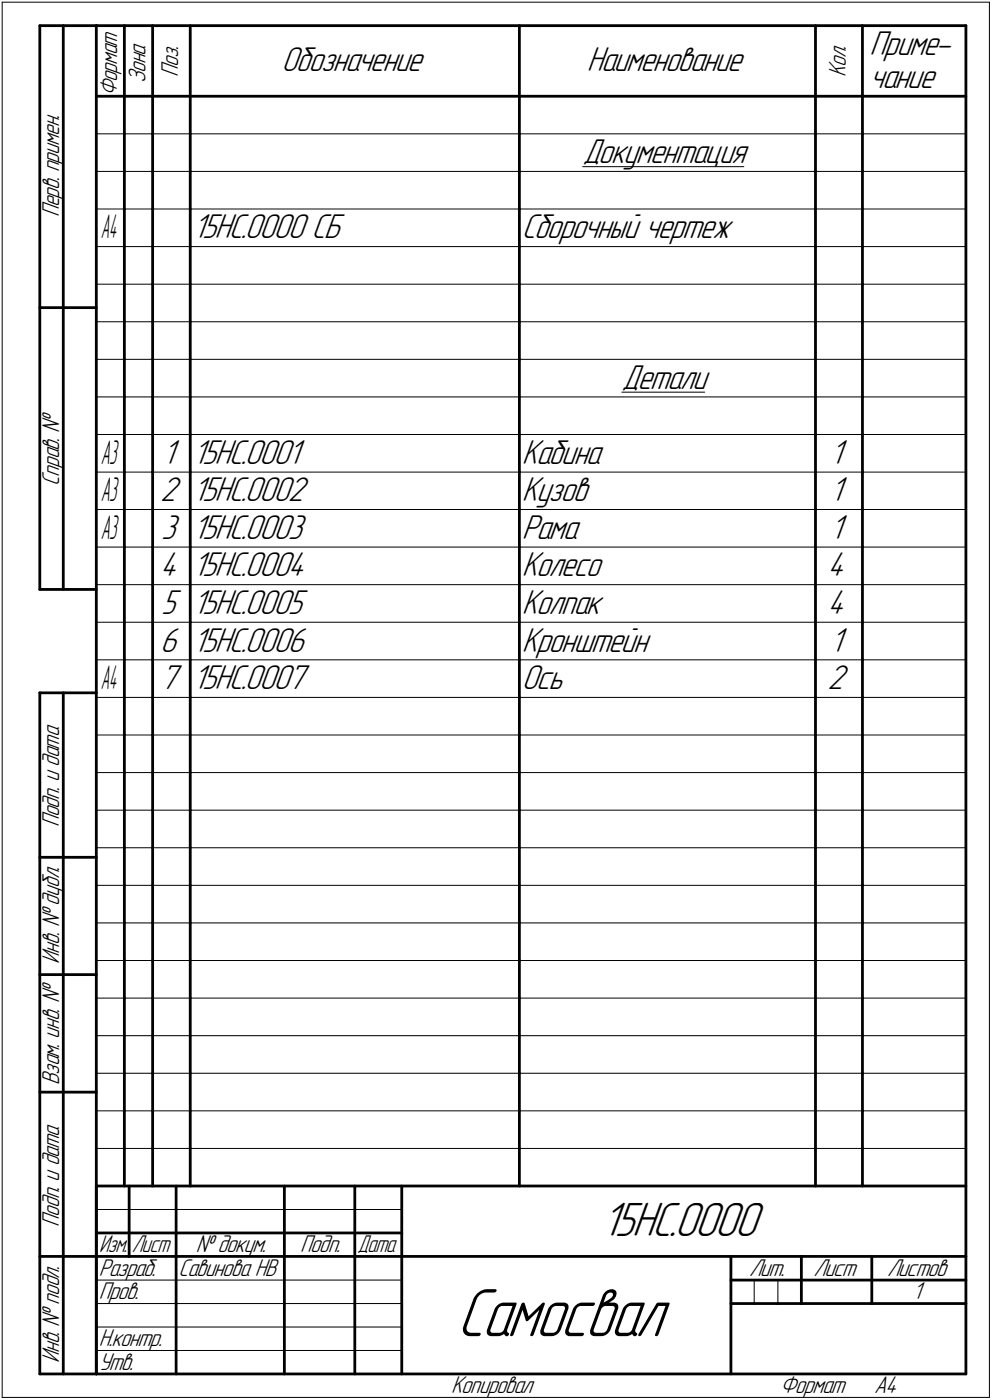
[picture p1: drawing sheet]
<svg xmlns="http://www.w3.org/2000/svg" width="211mm" height="298mm" viewBox="0 0 211 298" stroke-linecap="round" stroke-linejoin="round" font-family="sans-serif">
<defs><g id="words">
<text font-size="15.6" x="97.1" y="284.4">Самосвал</text>
<text font-size="10.9" x="127.9" y="263.1">15НС.0000</text>
<g font-size="7.8">
<text x="185" y="11.7">Приме-</text>
<text x="59.9" y="15.2">Обозначение</text>
<text x="124.8" y="15.2">Наименование</text>
<text x="185" y="18.7">чание</text>
<text x="124" y="34.7">Документация</text>
<text x="41" y="50.7">15НС.0000 СБ</text>
<text x="111" y="50.7">Сборочный чертеж</text>
<text x="132.3" y="82.7">Детали</text>
<text x="34.6" y="98.7">1</text>
<text x="41" y="98.7">15НС.0001</text>
<text x="111" y="98.7">Кабина</text>
<text x="176.6" y="98.7">1</text>
<text x="34.1" y="106.7">2</text>
<text x="41" y="106.7">15НС.0002</text>
<text x="111" y="106.7">Кузов</text>
<text x="176.6" y="106.7">1</text>
<text x="34.3" y="114.7">3</text>
<text x="41" y="114.7">15НС.0003</text>
<text x="111" y="114.7">Рама</text>
<text x="176.6" y="114.7">1</text>
<text x="34.1" y="122.7">4</text>
<text x="41" y="122.7">15НС.0004</text>
<text x="111" y="122.7">Колесо</text>
<text x="176.1" y="122.7">4</text>
<text x="34.3" y="130.7">5</text>
<text x="41" y="130.7">15НС.0005</text>
<text x="111" y="130.7">Колпак</text>
<text x="176.1" y="130.7">4</text>
<text x="34.1" y="138.7">6</text>
<text x="41" y="138.7">15НС.0006</text>
<text x="111" y="138.7">Кронштейн</text>
<text x="176.6" y="138.7">1</text>
<text x="34.1" y="146.7">7</text>
<text x="41" y="146.7">15НС.0007</text>
<text x="111" y="146.7">Ось</text>
<text x="176.1" y="146.7">2</text>
</g>
<g font-size="7.4">
<text x="21.5" y="50.7">A4</text>
<text x="21.4" y="98.7">A3</text>
<text x="21.4" y="106.7">A3</text>
<text x="21.4" y="114.7">A3</text>
<text x="21.5" y="146.7">A4</text>
</g>
<g font-size="5.5">
<text x="30.9" y="17.7" transform="rotate(-90 30.9 17.7)">Зона</text>
<text x="37.9" y="16.4" transform="rotate(-90 37.9 16.4)">Поз.</text>
<text x="179.9" y="16.4" transform="rotate(-90 179.9 16.4)">Кол.</text>
<text x="24.9" y="20.5" transform="rotate(-90 24.9 20.5)">Формат</text>
<text x="12.6" y="46.3" transform="rotate(-90 12.6 46.3)">Перв. примен.</text>
<text x="12.6" y="103.4" transform="rotate(-90 12.6 103.4)">Справ. №</text>
<text x="12.6" y="176.1" transform="rotate(-90 12.6 176.1)">Подп. и дата</text>
<text x="12.6" y="205.2" transform="rotate(-90 12.6 205.2)">Инв. № дубл.</text>
<text x="12.6" y="230.9" transform="rotate(-90 12.6 230.9)">Взам. инв. №</text>
<text x="12.6" y="261.1" transform="rotate(-90 12.6 261.1)">Подп. и дата</text>
<text x="41.6" y="266.6">№ докум.</text>
<text x="63.9" y="266.6">Подп.</text>
<text x="21" y="271.6">Разраб.</text>
<text x="38" y="271.6">Савинова НВ</text>
<text x="159.3" y="271.6">Лит.</text>
<text x="173.1" y="271.6">Лист</text>
<text x="188.7" y="271.6">Листов</text>
<text x="21" y="276.6">Пров.</text>
<text x="194.2" y="276.6">1</text>
<text x="21" y="286.6">Н.контр.</text>
<text x="12.6" y="290.2" transform="rotate(-90 12.6 290.2)">Инв. № подл.</text>
<text x="21" y="291.6">Утв.</text>
<text x="96" y="296.6">Копировал</text>
<text x="166" y="296.6">Формат</text>
<text x="186" y="296.6">A4</text>
</g>
<g font-size="5.4">
<text x="21.1" y="266.6">Изм.</text>
<text x="28.1" y="266.6">Лист</text>
<text x="76.1" y="266.6">Дата</text>
</g>
</g></defs>
<g fill="none" stroke="#000" stroke-width=".21">
<path d="M.5 .5h210zM.5 .5v297zM210.5 .5v297zM20.5 28.5h6zM20.5 36.5h6zM26.5 28.5h6zM26.5 36.5h6zM32.5 28.5h8zM32.5 36.5h8zM40.5 28.5h70zM40.5 36.5h70zM110.5 28.5h63z"/>
<path d="M110.5 36.5h63zM124 35.5h34.2zM173.5 28.5h10zM173.5 36.5h10zM183.5 28.5h22zM183.5 36.5h22zM20.5 44.5h6zM20.5 52.5h6zM26.5 44.5h6zM26.5 52.5h6zM32.5 44.5h8zM32.5 52.5h8z"/>
<path d="M40.5 44.5h70zM40.5 52.5h70zM110.5 44.5h63zM110.5 52.5h63zM173.5 44.5h10zM173.5 52.5h10zM183.5 44.5h22zM183.5 52.5h22zM20.5 60.5h6zM20.5 68.5h6zM20.5 76.5h6zM26.5 60.5h6z"/>
<path d="M26.5 68.5h6zM26.5 76.5h6zM32.5 60.5h8zM32.5 68.5h8zM32.5 76.5h8zM40.5 60.5h70zM40.5 68.5h70zM40.5 76.5h70zM110.5 60.5h63zM110.5 68.5h63zM110.5 76.5h63zM173.5 60.5h10z"/>
<path d="M173.5 68.5h10zM173.5 76.5h10zM183.5 60.5h22zM183.5 68.5h22zM183.5 76.5h22zM20.5 84.5h6zM20.5 92.5h6zM26.5 84.5h6zM26.5 92.5h6zM32.5 84.5h8zM32.5 92.5h8zM40.5 84.5h70z"/>
<path d="M40.5 92.5h70zM110.5 84.5h63zM110.5 92.5h63zM132.3 83.5h17.6zM173.5 84.5h10zM173.5 92.5h10zM183.5 84.5h22zM183.5 92.5h22zM20.5 100.5h6zM20.5 108.5h6zM20.5 116.5h6zM26.5 100.5h6z"/>
<path d="M26.5 108.5h6zM26.5 116.5h6zM32.5 100.5h8zM32.5 108.5h8zM32.5 116.5h8zM40.5 100.5h70zM40.5 108.5h70zM40.5 116.5h70zM110.5 100.5h63zM110.5 108.5h63zM110.5 116.5h63zM173.5 100.5h10z"/>
<path d="M173.5 108.5h10zM173.5 116.5h10zM183.5 100.5h22zM183.5 108.5h22zM183.5 116.5h22zM20.5 124.5h6zM20.5 132.5h6zM26.5 124.5h6zM26.5 132.5h6zM32.5 124.5h8zM32.5 132.5h8zM40.5 124.5h70z"/>
<path d="M40.5 132.5h70zM110.5 124.5h63zM110.5 132.5h63zM173.5 124.5h10zM173.5 132.5h10zM183.5 124.5h22zM183.5 132.5h22zM20.5 140.5h6zM20.5 148.5h6zM20.5 156.5h6zM26.5 140.5h6zM26.5 148.5h6z"/>
<path d="M26.5 156.5h6zM32.5 140.5h8zM32.5 148.5h8zM32.5 156.5h8zM40.5 140.5h70zM40.5 148.5h70zM40.5 156.5h70zM110.5 140.5h63zM110.5 148.5h63zM110.5 156.5h63zM173.5 140.5h10zM173.5 148.5h10z"/>
<path d="M173.5 156.5h10zM183.5 140.5h22zM183.5 148.5h22zM183.5 156.5h22zM20.5 164.5h6zM20.5 172.5h6zM26.5 164.5h6zM26.5 172.5h6zM32.5 164.5h8zM32.5 172.5h8zM40.5 164.5h70zM40.5 172.5h70z"/>
<path d="M110.5 164.5h63zM110.5 172.5h63zM173.5 164.5h10zM173.5 172.5h10zM183.5 164.5h22zM183.5 172.5h22zM20.5 180.5h6zM20.5 188.5h6zM20.5 196.5h6zM26.5 180.5h6zM26.5 188.5h6zM26.5 196.5h6z"/>
<path d="M32.5 180.5h8zM32.5 188.5h8zM32.5 196.5h8zM40.5 180.5h70zM40.5 188.5h70zM40.5 196.5h70zM110.5 180.5h63zM110.5 188.5h63zM110.5 196.5h63zM173.5 180.5h10zM173.5 188.5h10zM173.5 196.5h10z"/>
<path d="M183.5 180.5h22zM183.5 188.5h22zM183.5 196.5h22zM20.5 204.5h6zM20.5 212.5h6zM26.5 204.5h6zM26.5 212.5h6zM32.5 204.5h8zM32.5 212.5h8zM40.5 204.5h70zM40.5 212.5h70zM110.5 204.5h63z"/>
<path d="M110.5 212.5h63zM173.5 204.5h10zM173.5 212.5h10zM183.5 204.5h22zM183.5 212.5h22zM20.5 220.5h6zM20.5 228.5h6zM20.5 236.5h6zM26.5 220.5h6zM26.5 228.5h6zM26.5 236.5h6zM32.5 220.5h8z"/>
<path d="M32.5 228.5h8zM32.5 236.5h8zM40.5 220.5h70zM40.5 228.5h70zM40.5 236.5h70zM110.5 220.5h63zM110.5 228.5h63zM110.5 236.5h63zM173.5 220.5h10zM173.5 228.5h10zM173.5 236.5h10zM183.5 220.5h22z"/>
<path d="M183.5 228.5h22zM183.5 236.5h22zM20.5 257.5h65zM20.5 244.5h6zM26.5 244.5h6zM32.5 244.5h8zM40.5 244.5h70zM110.5 244.5h63zM173.5 244.5h10zM183.5 244.5h22zM20.5 272.5h17zM20.5 277.5h17z"/>
<path d="M37.5 272.5h23zM37.5 277.5h23zM60.5 272.5h15zM60.5 277.5h15zM75.5 272.5h10zM75.5 277.5h10zM160.4 272.5v5zM165.5 272.5v5zM.5 297.5h210zM20.5 282.5h65zM20.5 287.5h65z"/>
</g>
<g fill="none" stroke="#000" stroke-width=".59">
<path d="M8.5 5.5v120zM8.5 5.5h12zM13.5 5.5v120zM20.5 5.5h185zM20.5 5.5v287zM26.5 5.5v15zM32.5 5.5v15zM40.5 5.5v15zM110.5 5.5v15zM173.5 5.5v15zM183.5 5.5v15zM205.5 5.5v287z"/>
<path d="M20.5 20.5h185zM26.5 20.5v8zM26.5 28.5v8zM26.5 36.5v8zM32.5 20.5v8zM32.5 28.5v8zM32.5 36.5v8zM40.5 20.5v8zM40.5 28.5v8zM40.5 36.5v8zM110.5 20.5v8zM110.5 28.5v8z"/>
<path d="M110.5 36.5v8zM173.5 20.5v8zM173.5 28.5v8zM173.5 36.5v8zM183.5 20.5v8zM183.5 28.5v8zM183.5 36.5v8zM26.5 44.5v8zM26.5 52.5v8zM32.5 44.5v8zM32.5 52.5v8zM40.5 44.5v8z"/>
<path d="M40.5 52.5v8zM110.5 44.5v8zM110.5 52.5v8zM173.5 44.5v8zM173.5 52.5v8zM183.5 44.5v8zM183.5 52.5v8zM8.5 65.5h12zM26.5 60.5v8zM26.5 68.5v8zM26.5 76.5v8zM32.5 60.5v8z"/>
<path d="M32.5 68.5v8zM32.5 76.5v8zM40.5 60.5v8zM40.5 68.5v8zM40.5 76.5v8zM110.5 60.5v8zM110.5 68.5v8zM110.5 76.5v8zM173.5 60.5v8zM173.5 68.5v8zM173.5 76.5v8zM183.5 60.5v8z"/>
<path d="M183.5 68.5v8zM183.5 76.5v8zM26.5 84.5v8zM26.5 92.5v8zM32.5 84.5v8zM32.5 92.5v8zM40.5 84.5v8zM40.5 92.5v8zM110.5 84.5v8zM110.5 92.5v8zM173.5 84.5v8zM173.5 92.5v8z"/>
<path d="M183.5 84.5v8zM183.5 92.5v8zM26.5 100.5v8zM26.5 108.5v8zM26.5 116.5v8zM32.5 100.5v8zM32.5 108.5v8zM32.5 116.5v8zM40.5 100.5v8zM40.5 108.5v8zM40.5 116.5v8zM110.5 100.5v8z"/>
<path d="M110.5 108.5v8zM110.5 116.5v8zM173.5 100.5v8zM173.5 108.5v8zM173.5 116.5v8zM183.5 100.5v8zM183.5 108.5v8zM183.5 116.5v8zM8.5 125.5h12zM26.5 124.5v8zM26.5 132.5v8zM32.5 124.5v8z"/>
<path d="M32.5 132.5v8zM40.5 124.5v8zM40.5 132.5v8zM110.5 124.5v8zM110.5 132.5v8zM173.5 124.5v8zM173.5 132.5v8zM183.5 124.5v8zM183.5 132.5v8zM8.5 147.5v145zM8.5 147.5h12zM13.5 147.5v145z"/>
<path d="M26.5 140.5v8zM26.5 148.5v8zM26.5 156.5v8zM32.5 140.5v8zM32.5 148.5v8zM32.5 156.5v8zM40.5 140.5v8zM40.5 148.5v8zM40.5 156.5v8zM110.5 140.5v8zM110.5 148.5v8zM110.5 156.5v8z"/>
<path d="M173.5 140.5v8zM173.5 148.5v8zM173.5 156.5v8zM183.5 140.5v8zM183.5 148.5v8zM183.5 156.5v8zM26.5 164.5v8zM26.5 172.5v8zM32.5 164.5v8zM32.5 172.5v8zM40.5 164.5v8zM40.5 172.5v8z"/>
<path d="M110.5 164.5v8zM110.5 172.5v8zM173.5 164.5v8zM173.5 172.5v8zM183.5 164.5v8zM183.5 172.5v8zM8.5 182.5h12zM26.5 180.5v8zM26.5 188.5v8zM26.5 196.5v8zM32.5 180.5v8zM32.5 188.5v8z"/>
<path d="M32.5 196.5v8zM40.5 180.5v8zM40.5 188.5v8zM40.5 196.5v8zM110.5 180.5v8zM110.5 188.5v8zM110.5 196.5v8zM173.5 180.5v8zM173.5 188.5v8zM173.5 196.5v8zM183.5 180.5v8zM183.5 188.5v8z"/>
<path d="M183.5 196.5v8zM8.5 207.5h12zM26.5 204.5v8zM26.5 212.5v8zM32.5 204.5v8zM32.5 212.5v8zM40.5 204.5v8zM40.5 212.5v8zM110.5 204.5v8zM110.5 212.5v8zM173.5 204.5v8zM173.5 212.5v8z"/>
<path d="M183.5 204.5v8zM183.5 212.5v8zM8.5 232.5h12zM26.5 220.5v8zM26.5 228.5v8zM26.5 236.5v8zM32.5 220.5v8zM32.5 228.5v8zM32.5 236.5v8zM40.5 220.5v8zM40.5 228.5v8zM40.5 236.5v8z"/>
<path d="M110.5 220.5v8zM110.5 228.5v8zM110.5 236.5v8zM173.5 220.5v8zM173.5 228.5v8zM173.5 236.5v8zM183.5 220.5v8zM183.5 228.5v8zM183.5 236.5v8zM20.5 252.5h185zM20.5 252.5v40zM26.5 244.5v8z"/>
<path d="M27.5 252.5v15zM32.5 244.5v8zM37.5 252.5v25zM40.5 244.5v8zM60.5 252.5v25zM75.5 252.5v25zM85.5 252.5v40zM110.5 244.5v8zM173.5 244.5v8zM183.5 244.5v8zM8.5 267.5h12zM20.5 262.5h7z"/>
<path d="M20.5 267.5h7zM27.5 262.5h10zM27.5 267.5h10zM37.5 277.5v15zM37.5 262.5h23zM37.5 267.5h23zM60.5 277.5v15zM60.5 262.5h15zM60.5 267.5h15zM75.5 277.5v15zM75.5 262.5h10zM75.5 267.5h10z"/>
<path d="M85.5 267.5h120zM155.5 267.5v25zM155.5 272.5h15zM155.5 277.5h4.9zM160.4 277.5h5.1zM165.5 277.5h5zM170.5 267.5v10zM170.5 272.5h35zM170.5 277.5h15zM185.5 267.5v10zM185.5 277.5h20zM8.5 292.5h12z"/>
<path d="M20.5 292.5h185z"/>
</g>
<use href="#words"/>
</svg>
